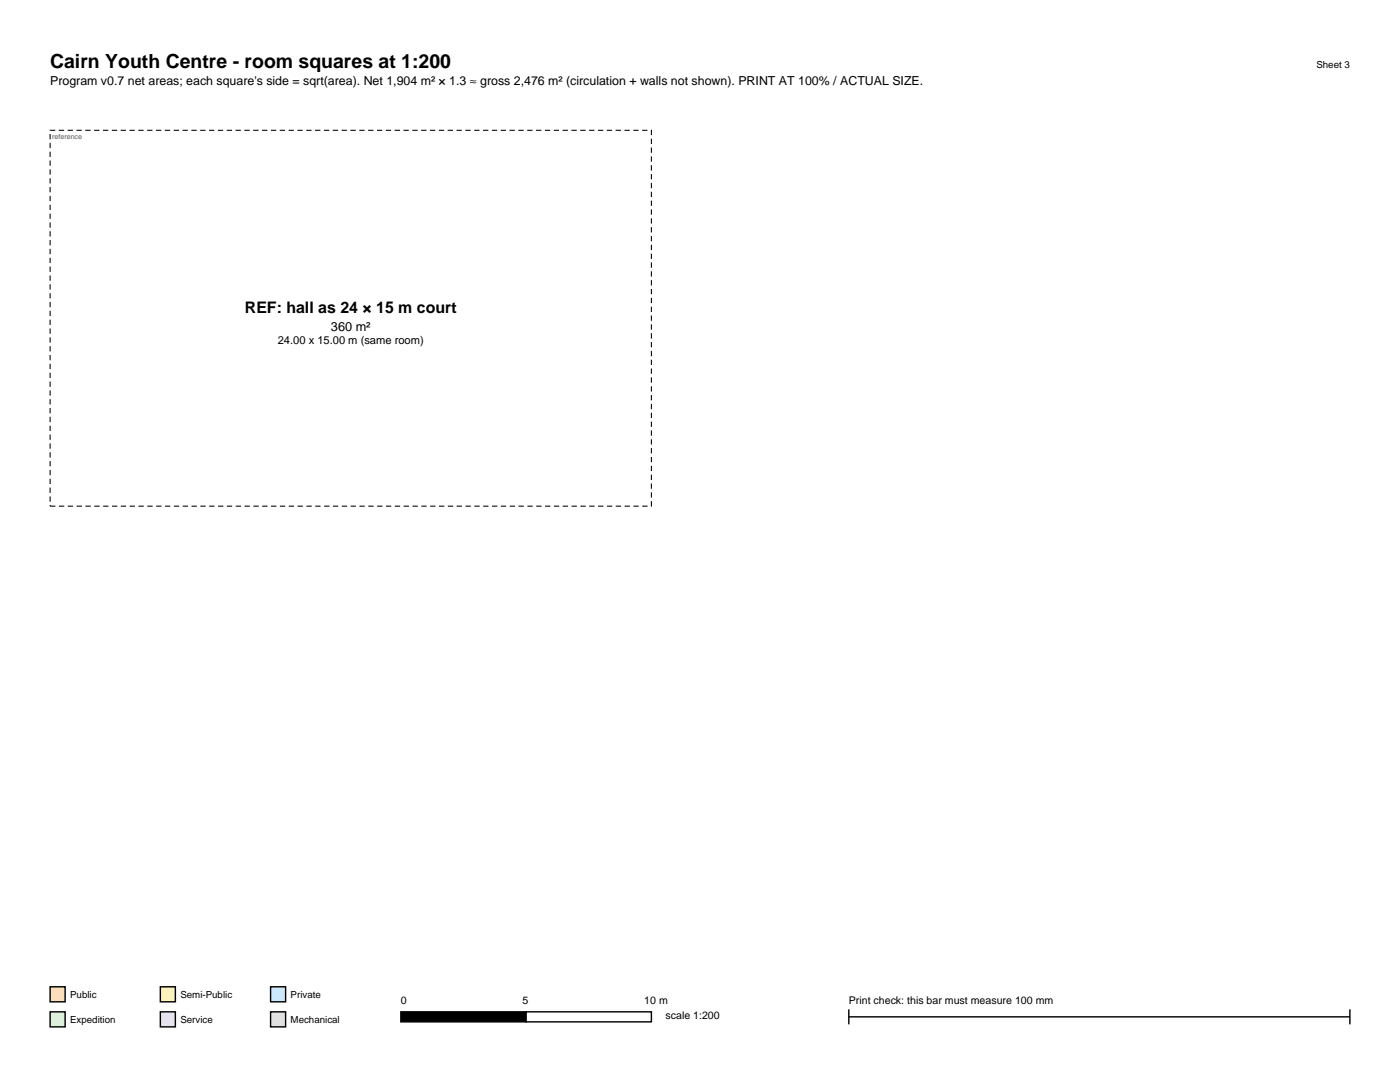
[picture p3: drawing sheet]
<svg xmlns="http://www.w3.org/2000/svg" width="279mm" height="216mm" viewBox="0 0 279 216" stroke-linecap="round" stroke-linejoin="round" font-family="sans-serif">
<defs><g id="words">
<text font-size="3.9" x="10" y="13.5">Cairn Youth Centre - room squares at 1:200</text>
<text font-size="3.2" x="48.9" y="62.4">REF: hall as 24 × 15 m court</text>
<g font-size="2.5">
<text x="10" y="17.1">Program v0.7 net areas; each square's side = sqrt(area). Net 1,904 m² × 1.3 ≈ gross 2,476 m² (circulation + walls not shown). PRINT AT 100% / ACTUAL SIZE.</text>
<text x="66" y="66">360 m²</text>
</g>
<text font-size="2.2" x="55.4" y="68.7">24.00 x 15.00 m (same room)</text>
<g font-size="2.1">
<text x="80" y="200.4">0</text>
<text x="104.3" y="200.4">5</text>
<text x="128.6" y="200.4">10 m</text>
<text x="132.8" y="203.4">scale 1:200</text>
<text x="169.4" y="200.4">Print check: this bar must measure 100 mm</text>
</g>
<g font-size="1.9">
<text x="262.7" y="13.5">Sheet 3</text>
<text x="14" y="199.1">Public</text>
<text x="36" y="199.1">Semi-Public</text>
<text x="58" y="199.1">Private</text>
<text x="14" y="204.1">Expedition</text>
<text x="36" y="204.1">Service</text>
<text x="58" y="204.1">Mechanical</text>
</g>
<text font-size="1.4" fill="#595959" x="10.4" y="27.8">reference</text>
</g></defs>
<path d="M169.4 202.9h100M169.4 201.4v3M269.4 201.4v3" fill="none" stroke="#000" stroke-width=".28"/>
<path d="M80 201.9h25v2h-25z" fill-rule="evenodd" fill="#000" stroke="#000" stroke-width=".28"/>
<path d="M105 201.9h25v2h-25z" fill-rule="evenodd" fill="#fff" stroke="#000" stroke-width=".28"/>
<path d="M10 196.9h3v3h-3z" fill-rule="evenodd" fill="#fcdebd" stroke="#000" stroke-width=".28"/>
<path d="M32 196.9h3v3h-3z" fill-rule="evenodd" fill="#fcf2bd" stroke="#000" stroke-width=".28"/>
<path d="M54 196.9h3v3h-3z" fill-rule="evenodd" fill="#cce8fc" stroke="#000" stroke-width=".28"/>
<path d="M10 201.9h3v3h-3z" fill-rule="evenodd" fill="#d1f2d1" stroke="#000" stroke-width=".28"/>
<path d="M32 201.9h3v3h-3z" fill-rule="evenodd" fill="#e6e0f2" stroke="#000" stroke-width=".28"/>
<path d="M54 201.9h3v3h-3z" fill-rule="evenodd" fill="#e0e0e0" stroke="#000" stroke-width=".28"/>
<path d="M10 26h120v75h-120z" fill="none" stroke="#000" stroke-width=".21" stroke-dasharray="1.1 .7" stroke-linecap="butt"/>
<use href="#words"/>
</svg>
